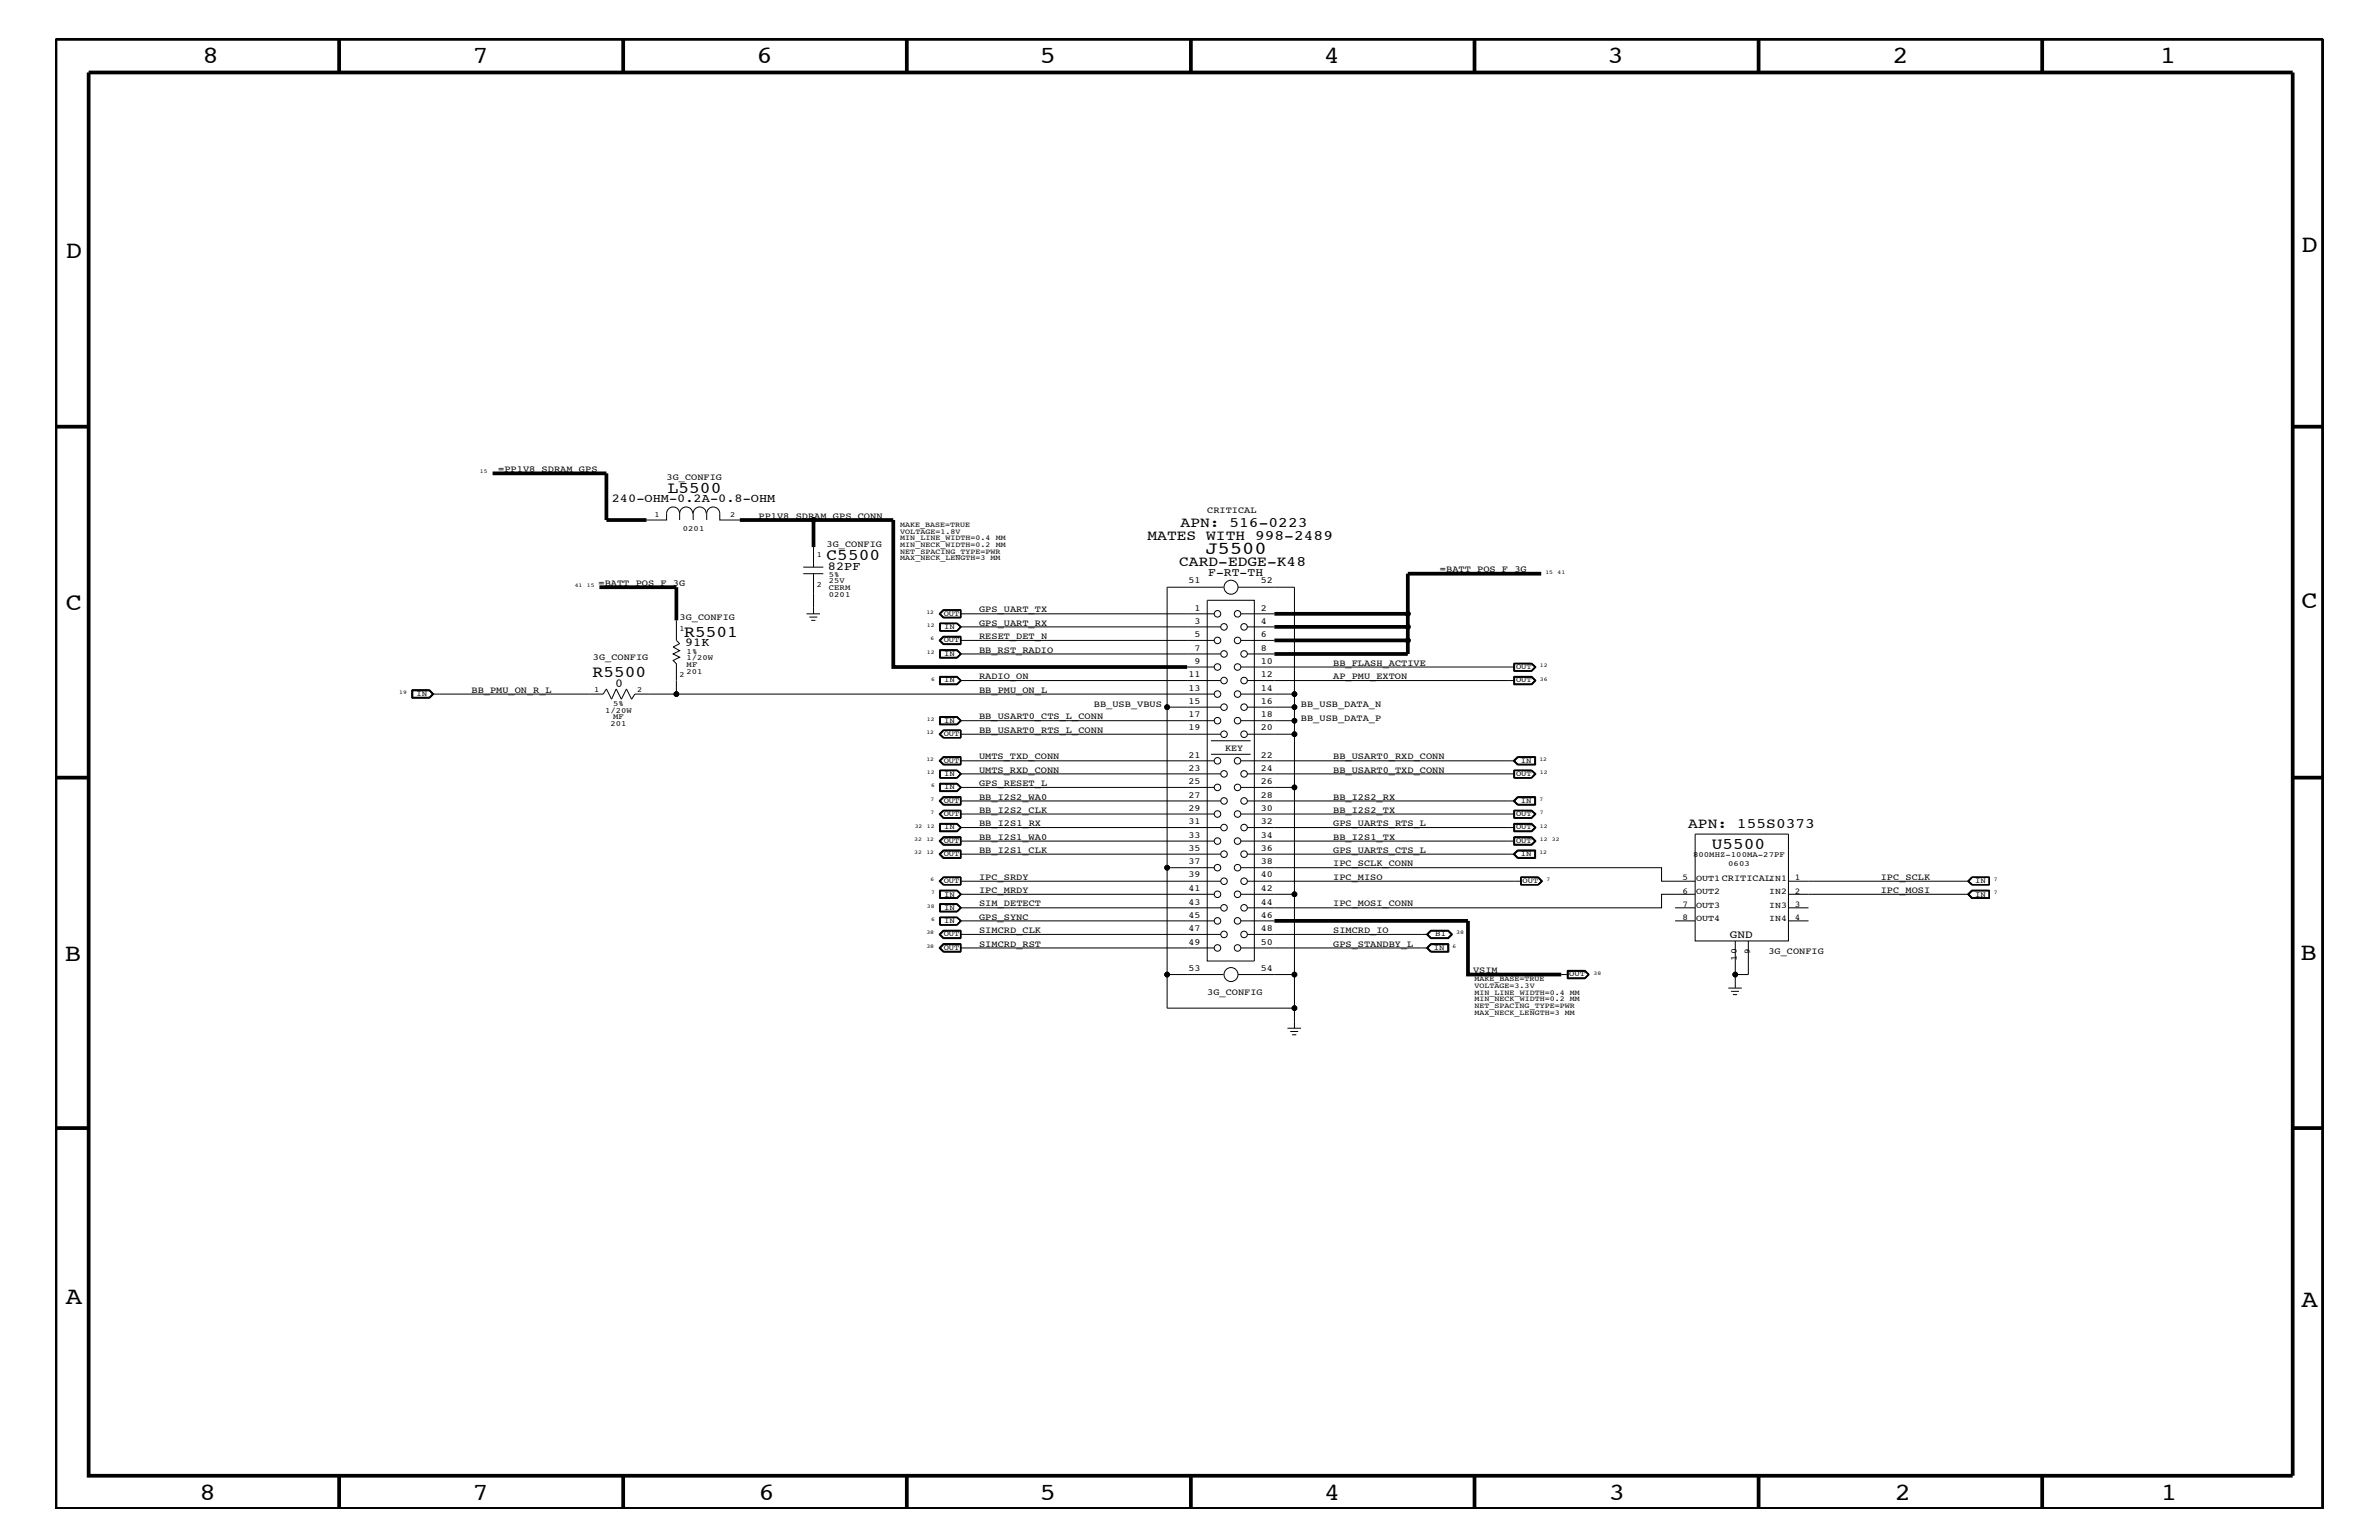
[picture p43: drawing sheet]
<svg xmlns="http://www.w3.org/2000/svg" width="432mm" height="279mm" viewBox="0 0 432 279" stroke-linecap="round" stroke-linejoin="round" font-family="sans-serif">
<defs><g id="words">
<g font-size="4.5">
<text x="36.7" y="11.5">8</text>
<text x="85.8" y="11.5">7</text>
<text x="137.3" y="11.5">6</text>
<text x="188.7" y="11.5">5</text>
<text x="240.3" y="11.5">4</text>
<text x="291.8" y="11.5">3</text>
<text x="343.5" y="11.5">2</text>
<text x="392" y="11.5">1</text>
<text x="11.9" y="46.8">D</text>
<text x="417.7" y="45.7">D</text>
<text x="11.9" y="110.6">C</text>
<text x="417.7" y="110.3">C</text>
<text x="11.8" y="174.3">B</text>
<text x="417.6" y="174.2">B</text>
<text x="11.9" y="236.7">A</text>
<text x="417.7" y="237.1">A</text>
<text x="36.2" y="272.1">8</text>
<text x="85.8" y="272.1">7</text>
<text x="137.7" y="272.1">6</text>
<text x="188.7" y="272.1">5</text>
<text x="240.4" y="272.1">4</text>
<text x="292" y="272.1">3</text>
<text x="343.9" y="272.1">2</text>
<text x="392.2" y="272.1">1</text>
</g>
<text font-size="3.3" x="218.8" y="100.5">J5500</text>
<g font-size="3">
<text x="121.2" y="89.4">L5500</text>
<text x="150" y="101.6">C5500</text>
<text x="124.2" y="115.5">R5501</text>
<text x="107.6" y="122.9">R5500</text>
<text x="310.7" y="154.1">U5500</text>
</g>
<g font-size="2.6">
<text x="214.3" y="95.6">APN: 516-0223</text>
<text x="208.3" y="98">MATES WITH 998-2489</text>
<text x="214" y="102.7">CARD-EDGE-K48</text>
<text x="306.4" y="150.1">APN: 155S0373</text>
</g>
<g font-size="2.2">
<text x="111" y="91.1">240-OHM-0.2A-0.8-OHM</text>
<text x="150.3" y="103.5">82PF</text>
<text x="124.4" y="117.3">91K</text>
<text x="111.6" y="124.6">0</text>
</g>
<text font-size="2.1" x="219.3" y="104.6">F-RT-TH</text>
<text font-size="2" x="314" y="170.2">GND</text>
<g font-size="1.7">
<text x="90.4" y="85.6">=PP1V8_SDRAM_GPS</text>
<text x="121" y="87.1">3G_CONFIG</text>
<text x="137.7" y="94.2">PP1V8_SDRAM_GPS_CONN</text>
<text x="219.1" y="93.2">CRITICAL</text>
<text x="150" y="99.3">3G_CONFIG</text>
<text x="108.6" y="106.3">=BATT_POS_F_3G</text>
<text x="215.7" y="105.9">51</text>
<text x="228.9" y="105.9">52</text>
<text x="261.4" y="103.8">=BATT_POS_F_3G</text>
<text x="123.4" y="112.6">3G_CONFIG</text>
<text x="177.7" y="111.1">GPS_UART_TX</text>
<text x="177.7" y="113.6">GPS_UART_RX</text>
<text x="216.8" y="110.8">1</text>
<text x="216.8" y="113.1">3</text>
<text x="228.9" y="110.8">2</text>
<text x="228.9" y="113.1">4</text>
<text x="107.6" y="119.8">3G_CONFIG</text>
<text x="177.7" y="115.9">RESET_DET_N</text>
<text x="177.7" y="118.4">BB_RST_RADIO</text>
<text x="216.8" y="115.6">5</text>
<text x="216.8" y="118.1">7</text>
<text x="228.9" y="118.1">8</text>
<text x="228.9" y="115.6">6</text>
<text x="85.6" y="125.7">BB_PMU_ON_R_L</text>
<text x="177.7" y="123.2">RADIO_ON</text>
<text x="177.7" y="125.7">BB_PMU_ON_L</text>
<text x="215.7" y="122.9">11</text>
<text x="215.7" y="125.3">13</text>
<text x="216.8" y="120.4">9</text>
<text x="228.9" y="120.4">10</text>
<text x="228.9" y="122.9">12</text>
<text x="228.9" y="125.3">14</text>
<text x="242" y="123.2">AP_PMU_EXTON</text>
<text x="242" y="120.8">BB_FLASH_ACTIVE</text>
<text x="177.7" y="130.5">BB_USART0_CTS_L_CONN</text>
<text x="198.5" y="128.3">BB_USB_VBUS</text>
<text x="215.7" y="127.7">15</text>
<text x="215.7" y="130.2">17</text>
<text x="228.9" y="127.7">16</text>
<text x="228.9" y="130.2">18</text>
<text x="236.1" y="128.3">BB_USB_DATA_N</text>
<text x="236.1" y="130.8">BB_USB_DATA_P</text>
<text x="177.7" y="133">BB_USART0_RTS_L_CONN</text>
<text x="177.7" y="137.8">UMTS_TXD_CONN</text>
<text x="215.7" y="132.5">19</text>
<text x="215.7" y="137.4">21</text>
<text x="222.4" y="136.2">KEY</text>
<text x="228.9" y="132.5">20</text>
<text x="228.9" y="137.4">22</text>
<text x="242" y="137.8">BB_USART0_RXD_CONN</text>
<text x="177.7" y="142.6">GPS_RESET_L</text>
<text x="177.7" y="140.2">UMTS_RXD_CONN</text>
<text x="215.7" y="139.8">23</text>
<text x="215.7" y="142.3">25</text>
<text x="228.9" y="139.8">24</text>
<text x="228.9" y="142.3">26</text>
<text x="242" y="140.2">BB_USART0_TXD_CONN</text>
<text x="177.7" y="147.5">BB_I2S2_CLK</text>
<text x="177.7" y="149.9">BB_I2S1_RX</text>
<text x="177.7" y="145.1">BB_I2S2_WA0</text>
<text x="215.7" y="144.7">27</text>
<text x="215.7" y="147.1">29</text>
<text x="215.7" y="149.5">31</text>
<text x="228.9" y="144.7">28</text>
<text x="228.9" y="147.1">30</text>
<text x="228.9" y="149.5">32</text>
<text x="242" y="147.5">BB_I2S2_TX</text>
<text x="242" y="145.1">BB_I2S2_RX</text>
<text x="242" y="149.9">GPS_UARTS_RTS_L</text>
<text x="177.7" y="152.3">BB_I2S1_WA0</text>
<text x="177.7" y="154.7">BB_I2S1_CLK</text>
<text x="215.7" y="152">33</text>
<text x="215.7" y="154.4">35</text>
<text x="228.9" y="152">34</text>
<text x="228.9" y="154.4">36</text>
<text x="242" y="152.3">BB_I2S1_TX</text>
<text x="242" y="154.7">GPS_UARTS_CTS_L</text>
<text x="177.7" y="162">IPC_MRDY</text>
<text x="177.7" y="159.6">IPC_SRDY</text>
<text x="215.7" y="156.8">37</text>
<text x="215.7" y="159.2">39</text>
<text x="215.7" y="161.7">41</text>
<text x="228.9" y="156.8">38</text>
<text x="228.9" y="159.2">40</text>
<text x="228.9" y="161.7">42</text>
<text x="242" y="157.2">IPC_SCLK_CONN</text>
<text x="242" y="159.6">IPC_MISO</text>
<text x="341.4" y="162">IPC_MOSI</text>
<text x="341.4" y="159.6">IPC_SCLK</text>
<text x="177.7" y="166.9">GPS_SYNC</text>
<text x="177.7" y="164.5">SIM_DETECT</text>
<text x="215.7" y="164.1">43</text>
<text x="215.7" y="166.5">45</text>
<text x="228.9" y="164.1">44</text>
<text x="228.9" y="166.5">46</text>
<text x="242" y="164.5">IPC_MOSI_CONN</text>
<text x="177.7" y="169.3">SIMCRD_CLK</text>
<text x="177.7" y="171.7">SIMCRD_RST</text>
<text x="215.7" y="168.9">47</text>
<text x="215.7" y="171.4">49</text>
<text x="228.9" y="168.9">48</text>
<text x="228.9" y="171.4">50</text>
<text x="242" y="171.7">GPS_STANDBY_L</text>
<text x="242" y="169.3">SIMCRD_IO</text>
<text x="321" y="173.2">3G_CONFIG</text>
<text x="215.7" y="176.2">53</text>
<text x="228.9" y="176.2">54</text>
<text x="267.4" y="176.6">VSIM</text>
<text x="219.1" y="180.5">3G_CONFIG</text>
</g>
<g font-size="1.6">
<text x="305.4" y="159.7">5</text>
<text x="307.8" y="159.9">OUT1CRITICALIN1</text>
<text x="325.8" y="159.7">1</text>
<text x="305.4" y="162.2">6</text>
<text x="305.4" y="164.5">7</text>
<text x="305.4" y="167">8</text>
<text x="307.8" y="162.3">OUT2</text>
<text x="307.8" y="164.7">OUT3</text>
<text x="307.8" y="167.1">OUT4</text>
<text x="321.1" y="162.3">IN2</text>
<text x="321.1" y="167.1">IN4</text>
<text x="321.1" y="164.7">IN3</text>
<text x="325.8" y="162.2">2</text>
<text x="325.8" y="164.5">3</text>
<text x="325.8" y="167">4</text>
<text x="317.7" y="173.1" transform="rotate(-90 317.7 173.1)">9</text>
<text x="315.2" y="174.3" transform="rotate(-90 315.2 174.3)">10</text>
</g>
<g font-size="1.4">
<text x="118.8" y="93.8">1</text>
<text x="132.5" y="93.8">2</text>
<text x="163.4" y="95.6">MAKE_BASE=TRUE</text>
<text x="124" y="96.3">0201</text>
<text x="148.3" y="101">1</text>
<text x="163.4" y="98">MIN_LINE_WIDTH=0.4 MM</text>
<text x="163.4" y="99.3">MIN_NECK_WIDTH=0.2 MM</text>
<text x="163.4" y="96.8">VOLTAGE=1.8V</text>
<text x="163.4" y="100.4">NET_SPACING_TYPE=PWR</text>
<text x="163.4" y="101.6">MAX_NECK_LENGTH=3 MM</text>
<text x="148.3" y="106.5">2</text>
<text x="150.5" y="105.8">25V</text>
<text x="150.5" y="107">CERM</text>
<text x="150.5" y="104.7">5%</text>
<text x="150.5" y="108.2">0201</text>
<text x="171.3" y="111.7">OUT</text>
<text x="123.4" y="114.4">1</text>
<text x="124.6" y="119.8">1/20W</text>
<text x="124.6" y="118.6">1%</text>
<text x="171.3" y="116.5">OUT</text>
<text x="171.4" y="119">IN</text>
<text x="171.4" y="114.2">IN</text>
<text x="107.9" y="125.5">1</text>
<text x="115.7" y="125.5">2</text>
<text x="123.4" y="122.9">2</text>
<text x="124.6" y="122.3">201</text>
<text x="124.6" y="121">MF</text>
<text x="171.4" y="123.8">IN</text>
<text x="275.2" y="121.4">OUT</text>
<text x="275.2" y="123.8">OUT</text>
<text x="75.6" y="126.3">IN</text>
<text x="109.9" y="129.3">1/20W</text>
<text x="110.8" y="131.7">201</text>
<text x="111.3" y="128">5%</text>
<text x="111.3" y="130.5">MF</text>
<text x="171.4" y="131.1">IN</text>
<text x="171.3" y="133.5">OUT</text>
<text x="171.3" y="138.4">OUT</text>
<text x="171.4" y="140.8">IN</text>
<text x="171.4" y="143.2">IN</text>
<text x="275.2" y="140.8">OUT</text>
<text x="276" y="138.4">IN</text>
<text x="171.3" y="145.7">OUT</text>
<text x="171.3" y="148.1">OUT</text>
<text x="275.2" y="148.1">OUT</text>
<text x="276" y="145.7">IN</text>
<text x="171.3" y="152.9">OUT</text>
<text x="171.3" y="155.4">OUT</text>
<text x="171.4" y="150.5">IN</text>
<text x="275.2" y="152.9">OUT</text>
<text x="275.2" y="150.5">OUT</text>
<text x="276" y="155.4">IN</text>
<text x="307.3" y="155.6">800MHZ-100MA-27PF</text>
<text x="171.3" y="160.2">OUT</text>
<text x="276.4" y="160.2">OUT</text>
<text x="313.7" y="157.1">0603</text>
<text x="358.5" y="160.2">IN</text>
<text x="171.4" y="162.7">IN</text>
<text x="171.4" y="165">IN</text>
<text x="171.4" y="167.5">IN</text>
<text x="358.5" y="162.7">IN</text>
<text x="171.3" y="169.9">OUT</text>
<text x="171.3" y="172.3">OUT</text>
<text x="260.3" y="172.3">IN</text>
<text x="260.5" y="169.9">BI</text>
<text x="267.6" y="178">MAKE_BASE=TRUE</text>
<text x="267.6" y="179.3">VOLTAGE=3.3V</text>
<text x="284.8" y="177.2">OUT</text>
<text x="267.6" y="181.6">MIN_NECK_WIDTH=0.2 MM</text>
<text x="267.6" y="180.5">MIN_LINE_WIDTH=0.4 MM</text>
<text x="267.6" y="184.1">MAX_NECK_LENGTH=3 MM</text>
<text x="267.6" y="182.9">NET_SPACING_TYPE=PWR</text>
</g>
<g font-size="1">
<text x="87.1" y="85.9">15</text>
<text x="104.3" y="106.5">41</text>
<text x="106.5" y="106.5">15</text>
<text x="280.5" y="104.1">15</text>
<text x="282.7" y="104.1">41</text>
<text x="168.1" y="111.4">12</text>
<text x="168.2" y="113.7">12</text>
<text x="168.2" y="118.6">12</text>
<text x="168.9" y="116.2">6</text>
<text x="72.5" y="125.9">19</text>
<text x="169" y="123.5">6</text>
<text x="279.5" y="121">12</text>
<text x="279.5" y="123.5">36</text>
<text x="168.2" y="130.8">12</text>
<text x="168.1" y="133.2">12</text>
<text x="168.1" y="138">12</text>
<text x="168.2" y="140.4">12</text>
<text x="169" y="142.9">6</text>
<text x="279.4" y="138">12</text>
<text x="279.5" y="140.4">12</text>
<text x="168.9" y="145.3">7</text>
<text x="168.9" y="147.7">7</text>
<text x="279.4" y="145.3">7</text>
<text x="279.5" y="147.7">7</text>
<text x="165.9" y="152.6">32</text>
<text x="165.9" y="155">32</text>
<text x="166" y="150.1">32</text>
<text x="168.1" y="152.6">12</text>
<text x="168.1" y="155">12</text>
<text x="168.2" y="150.1">12</text>
<text x="279.4" y="155">12</text>
<text x="279.5" y="150.1">12</text>
<text x="279.5" y="152.6">12</text>
<text x="281.7" y="152.6">32</text>
<text x="168.9" y="159.9">6</text>
<text x="280.7" y="159.9">7</text>
<text x="361.9" y="159.9">7</text>
<text x="168.2" y="164.7">38</text>
<text x="169" y="162.2">7</text>
<text x="169" y="167.1">6</text>
<text x="361.9" y="162.2">7</text>
<text x="168.1" y="169.5">38</text>
<text x="168.1" y="172">38</text>
<text x="263.7" y="172">6</text>
<text x="264.3" y="169.5">38</text>
<text x="289.2" y="176.8">38</text>
</g>
</g></defs>
<g fill="none" stroke="#000" stroke-width=".18">
<path d="M123.4 93.2a1.19 1.19 0 0 0-1.2-1.2 1.19 1.19 0 0 0-1.2 1.2v1.1h-3.7M123.4 93.2v1.1M123.4 93.2a1.19 1.19 0 0 1 1.1-1.2 1.19 1.19 0 0 1 1.2 1.2M128.2 93.2a1.19 1.19 0 0 0-1.2-1.2 1.19 1.19 0 0 0-1.2 1.2v1.1M128.3 94.3v-1.1a1.19 1.19 0 0 1 1.2-1.2 1.19 1.19 0 0 1 1.1 1.2v1.1h3.7M147.7 99.3v3.6M122.8 112.6v3.6l.6 .6-1.2 .6 1.2 .7-1.2 .5 1.2 .6-1.2 .6 .6 .6v5.5h97.6M145.8 102.9h3.6M145.8 104.1h3.6M146.4 111.4h2.4M146.9 112h1.4M147.2 112.6h.8"/>
<path d="M147.7 104.1v7.3M170.5 117.9h3.2l.8 .7-.8 .8h-3.2zM170.6 113.1v1.4M170.6 117.9v1.4h3.1M170.6 118h3.1l.6 .6M170.6 113.1h3.1l.6 .6M170.7 113.1v1.3M170.7 118.1h3l.6 .5-.6 .6h-3zM171.2 110.6h3.2v1.5h-3.2l-.8-.7zM171.2 115.4h3.2v1.6h-3.2l-.8-.8zM171.3 115.5l-.7 .7 .7 .7M171.3 110.7l-.7 .7 .7 .6"/>
<path d="M173.7 113.1l.6 .6M173.7 117.9l.7 .7-.7 .7M173.7 113.1l.7 .6-.7 .8M173.7 113.1h-3.2v1.4h3.2M173.7 113.1l.8 .6-.8 .8M174.3 118.6h47.3M174.3 116.2h46.1M174.3 111.4h46.1M174.3 113.7h47.3M174.3 115.6h-3l-.6 .6 .6 .6h3M174.3 110.8h-3l-.6 .6 .6 .6h3M174.3 113.7l-.6 .7"/>
<path d="M174.3 110.7v1.3M174.3 115.5v1.4M174.3 118.6l-.6 .7M174.3 113.7l-.6 .7h-3.1M174.4 115.5h-3.2l-.7 .7 .7 .7h3.2M174.4 110.7h-3.2l-.7 .7 .7 .6h3.2M219.1 108.9h8.6v65.5h-8.6zM222.1 106.5h-10.3v21.8h9.8M224.7 106.5h10.2v36.4M225.2 116.2h6.1M225.2 111.4h6.1M226.4 118.6h4.9"/>
<path d="M226.4 113.7h4.9M74.8 125.2h3.2l.7 .7-.7 .8h-3.2zM74.8 125.3h3.2l.6 .6-.6 .6h-3.2zM78 125.2l.7 .7-.7 .7h-3.2M78.5 125.9l-.6-.6h-3v1.2M78.5 125.9h31l.6-.9 .9 1.9 .8-1.9 1 1.9 .9-1.9 .9 1.9 .6-1h7.6M78.5 125.9l-.6 .6M170.4 138l.8-.7h3.2v1.5h-3.2zM170.5 122.7h3.2l.8 .8-.8 .7h-3.2zM170.5 130h3.2l.8 .8-.8 .7h-3.2zM170.6 139.7v1.5M170.6 139.8h3.1l.6 .6"/>
<path d="M170.7 122.9h3l.6 .6-.6 .6h-3zM170.7 130.2h3l.6 .6-.6 .5h-3zM170.7 139.8v1.3M171.2 132.4l-.7 .8 .7 .7M171.2 132.4l-.8 .8 .8 .7M171.2 132.4h3.2v1.5h-3.2M171.3 132.5l-.6 .7 .6 .6M171.3 132.5h3v1.3h-3M171.3 137.4l-.7 .6 .7 .7M171.3 132.5l-.7 .7 .7 .6M173.7 139.8l.6 .6M173.7 139.7l.7 .7-.7 .8"/>
<path d="M173.7 122.8l.7 .7-.7 .6M173.7 130.1l.7 .7-.7 .6M173.7 122.8l.6 .7M173.7 130.1l.6 .7M173.7 139.7h-3.2v1.5h3.2M173.7 122.8h-3.1v1.3h3.1M173.7 130.1h-3.1v1.3h3.1M173.7 139.7l.8 .7-.8 .8M174.3 138h46.1M174.3 123.5h47.3M174.3 130.8h46.1M174.3 133.2h47.3"/>
<path d="M174.3 137.4h-3l-.6 .6 .6 .6h3M174.3 137.4v1.3M174.3 123.5l-.6 .6M174.3 130.8l-.6 .6M174.4 137.4h-3.2l-.7 .6 .7 .7h3.2M211.8 128.3v29.1h8.6M215.5 121h4.9M219.8 136.8h7.2M219.8 134.4h7.2M225.2 138h49.7M225.2 121h49.7M225.2 130.8h9.7"/>
<path d="M225.2 125.9h9.7M226.4 123.5h48.5M226.4 133.2h8.5M226.4 128.3h8.5M274.7 120.3h3.3l.8 .7-.8 .8h-3.3zM274.7 122.7h3.3l.8 .8-.8 .7h-3.3zM274.7 139.7h3.3l.8 .7-.8 .8h-3.3zM274.8 120.3v1.5M274.8 139.7v1.5M274.8 121.7h3.2M274.8 139.8h3.2M274.8 120.4h3.2"/>
<path d="M274.9 138l.6-.6h3.1v1.2h-3.1zM274.9 120.4v1.3M274.9 122.9h3.1l.6 .6-.6 .6h-3.1zM274.9 139.8v1.3M275.4 137.3h3.3v1.5h-3.3l-.7-.8zM275.5 137.4l-.7 .6 .7 .7M275.5 137.4l-.8 .6 .8 .7M275.5 137.4h3.1v1.3h-3.1M278 139.8l.6 .6-.6 .7M278 120.4l.6 .6-.6 .7M278 122.8h-3.2v1.3h3.2M278 139.7l.7 .7-.7 .8"/>
<path d="M278 120.3l.7 .7-.7 .8M278 122.8l.7 .7-.7 .6M278 122.8l.6 .7-.6 .6M170.4 155l.8-.8h3.2v1.5h-3.2zM170.4 145.3l.8-.7h3.2v1.5h-3.2zM170.5 142.1h3.2l.8 .8-.8 .7h-3.2zM170.5 149.4h3.2l.8 .7-.8 .8h-3.2zM170.6 155l.7-.6h3v1.2h-3zM170.6 152.6l.7-.7h3v1.3h-3zM170.7 142.3h3l.6 .6-.6 .6h-3zM170.7 149.5h3l.6 .6-.6 .6h-3zM171.2 144.6l-.7 .7 .7 .7h3.2"/>
<path d="M171.2 151.8l-.7 .8 .7 .7h3.2M171.2 159.1l-.7 .8 .7 .7M171.2 147l-.7 .7 .7 .7M171.2 159.1l-.8 .8 .8 .7M171.2 147l-.8 .7 .8 .7M171.2 159.1h3.2v1.5h-3.2M171.2 147h3.2v1.4h-3.2M171.2 151.8h3.2v1.6h-3.2l-.8-.8zM171.3 159.2l-.6 .7 .6 .6M171.3 147.1l-.6 .6 .6 .7M171.3 154.4l-.6 .6 .6 .6h3M171.3 159.2h3v1.3h-3"/>
<path d="M171.3 146l-.7-.7 .7-.7h3v1.4M171.3 147.1h3v1.3h-3M171.3 159.2l-.7 .7 .7 .6M171.3 147.1l-.7 .6 .7 .7M173.7 149.5l.7 .6-.7 .7M173.7 142.2l.7 .7-.7 .6M173.7 149.5l.6 .6M173.7 142.2l.6 .7M173.7 142.2h-3.1v1.3h3.1M173.7 149.5h-3.1v1.3h3.1M174.3 140.4h47.3M174.3 159.9h47.3"/>
<path d="M174.3 145.3h47.3M174.3 147.7h46.1M174.3 152.6h46.1M174.3 150.1h47.3M174.3 155h47.3M174.3 142.9h46.1M174.3 144.7h-3l-.6 .6 .6 .6h3M174.3 152h-3l-.6 .6 .6 .6M174.3 140.4l-.6 .7M174.3 140.4l-.6 .7h-3.1M174.3 150.1l-.6 .7M174.3 142.9l-.6 .6"/>
<path d="M174.4 154.3h-3.2l-.7 .7 .7 .7M211.8 157.4v19.4h10.3M225.2 157.4h76.4v2.5h6.1M225.2 147.7h49.7M225.2 152.6h49.7M225.2 142.9h9.7M226.4 140.4h48.5M226.4 159.9h49.7M226.4 145.3h48.5M226.4 150.1h48.5M226.4 155h48.5M234.9 142.9v19.3h-9.7"/>
<path d="M274.7 145.3l.7-.7h3.3v1.5h-3.3zM274.7 155l.7-.8h3.3v1.5h-3.3zM274.7 147h3.3l.8 .7-.8 .7h-3.3zM274.7 149.4h3.3l.8 .7-.8 .8h-3.3zM274.7 151.8h3.3l.8 .8-.8 .8h-3.3zM274.8 141.1h3.2M274.8 147v1.4M274.8 151.8v1.5h3.2l.7-.7-.7-.8M274.8 148.4h3.2M274.8 153.2h3.2M274.8 147.1h3.2M274.8 151.9h3.2l.6 .7-.6 .6"/>
<path d="M274.9 145.3l.6-.6h3.1v1.2h-3.1zM274.9 147.1v1.3M274.9 149.5h3.1l.6 .6-.6 .6h-3.1zM275.5 154.4l-.7 .6 .7 .6h3.1M275.5 144.6l-.8 .7 .8 .7M275.5 154.4l-.6 .6 .6 .6h3.1v-1.2M275.5 154.4h3.1M278 147.1l.6 .6-.6 .7M278 149.5h-3.2v1.3h3.2M278 153.2l.6-.6-.6-.6h-3.1v1.2M278 147l.7 .7-.7 .7M278 149.5l.7 .6-.7 .7"/>
<path d="M278 149.5l.6 .6-.6 .7M278.6 144.6h-3.1l-.7 .7 .7 .7M278.6 144.6v1.4h-3.1M278.6 155.7v-1.4h-3.1l-.8 .7 .8 .7M279.1 159.2l.7 .7-.7 .6M279.1 159.2l.6 .7-.6 .6M279.1 159.2h-3v1.3h3M279.2 159.1l.8 .8-.8 .7M279.2 159.1l.7 .8-.7 .7M279.2 159.1h-3.2v1.5h3.2M307.7 151.3h16.9v19.4h-16.9zM324.6 159.9h32.8"/>
<path d="M357.9 159.1h3.2v1.5h-3.2M357.9 159.1l-.7 .8 .7 .7M357.9 159.1l-.8 .8 .8 .7M358 159.2l-.6 .7 .6 .6M358 159.2h3v1.3h-3M358 159.2l-.7 .7 .7 .6M170.5 161.5h3.2l.8 .7-.8 .8h-3.2zM170.5 163.9h3.2l.8 .8-.8 .8h-3.2zM170.6 166.4v1.4M170.6 166.5h3.1l.6 .6M170.7 161.7h3l.6 .5-.6 .6h-3zM170.7 164.1h3l.6 .6-.6 .6h-3z"/>
<path d="M170.7 166.5v1.3M171.2 171.2l-.7 .8 .7 .7h3.2M171.2 168.8h3.2v1.5h-3.2l-.8-.8zM171.2 171.2h3.2v1.5h-3.2l-.8-.7zM171.3 172.7l-.7-.7 .7-.7h3v1.4M171.3 168.9l-.7 .6 .7 .7M173.7 166.5l.6 .6M173.7 161.6l.7 .6-.7 .8M173.7 164l.7 .7-.7 .7M173.7 166.4l.7 .7-.7 .7M173.7 161.6l.6 .6M173.7 164l.6 .7"/>
<path d="M173.7 161.6h-3.1v1.4M173.7 166.4h-3.2v1.4h3.2M173.7 164h-3.1v1.4h3.1M173.7 166.4l.8 .7-.8 .7M174.3 162.2h46.1M174.3 164.7h47.3M174.3 167.1h46.1M174.3 169.5h47.3M174.3 172h46.1M174.3 168.9h-3l-.6 .6 .6 .6h3M174.3 171.4h-3l-.6 .6 .6 .6h3M174.3 167.1l-.6 .7"/>
<path d="M174.3 168.9v1.3M174.3 162.2l-.6 .7h-3.1M174.3 164.7l-.6 .7M174.3 167.1l-.6 .7h-3.1M174.4 168.9h-3.2l-.7 .6 .7 .7h3.2M211.8 176.8v6.1h23.1v3.6M224.7 176.8h10.2M225.2 167.1h6.1M225.2 172h34M226.4 169.5h32.8M234.9 162.2v20.7M259.2 169.5l.6-.6h3l.6 .6-.6 .6h-3z"/>
<path d="M259.7 171.2h3.3v1.5h-3.3l-.8-.7zM259.7 168.8h3.2l.8 .7-.8 .8h-3.2l-.8-.8zM259.7 168.9h3.1l.8 .6-.8 .7h-3.1l-.7-.7zM259.8 168.9h3l.7 .6-.7 .7h-3l-.7-.7zM259.8 172.7l-.7-.7 .7-.7h3v1.4M262.8 171.4h-3l-.6 .6 .6 .6h3M262.9 171.2v1.5h-3.2l-.7-.7 .7-.8M283.4 176.8h1.2M284.5 176.1h3.2M284.5 176.1h3.2l.8 .7-.8 .8h-3.2zM284.5 177.5h3.2M284.6 176.1v1.4"/>
<path d="M284.6 176.2h3l.7 .6-.7 .6h-3zM287.7 176.1l.7 .7-.7 .7M287.7 176.1l.6 .7M288.3 176.8l-.6 .7M304 164.7h3.7M304 167.1h3.7M307.7 162.2h-6.1v2.5h-75.2M313.7 179.3h2.4M314.2 179.9h1.4M315 170.7v8.6M317.3 170.7v6.1h-2.3M324.6 162.2h32.8"/>
<path d="M324.6 164.7h3.7M324.6 167.1h3.7M357.9 161.5h3.2v1.5h-3.2l-.8-.8zM361 161.7h-3l-.6 .5 .6 .6h3M361 161.6v1.3h-3l-.7-.7 .7-.6M361.1 161.6h-3.2l-.7 .6 .7 .8M233.7 186.5h2.4M234.2 187.1h1.4M234.5 187.7h.8M314.5 180.5h.8"/>
<circle cx="147.7" cy="94.3" r=".42"/>
<circle cx="221" cy="116.2" r=".59"/>
<circle cx="221" cy="111.4" r=".59"/>
<circle cx="222.2" cy="118.6" r=".59"/>
<circle cx="222.2" cy="113.7" r=".59"/>
<circle cx="223.4" cy="106.5" r="1.27"/>
<circle cx="224.6" cy="111.4" r=".59"/>
<circle cx="224.6" cy="116.2" r=".59"/>
<circle cx="225.8" cy="113.7" r=".59"/>
<circle cx="225.8" cy="118.6" r=".59"/>
<circle cx="255.5" cy="116.2" r=".42"/>
<circle cx="255.5" cy="113.7" r=".42"/>
<circle cx="255.5" cy="111.4" r=".42"/>
<circle cx="122.8" cy="125.9" r=".42"/>
<circle cx="211.8" cy="128.3" r=".42"/>
<circle cx="221" cy="138" r=".59"/>
<circle cx="221" cy="121" r=".59"/>
<circle cx="221" cy="130.8" r=".59"/>
<circle cx="221" cy="125.9" r=".59"/>
<circle cx="222.2" cy="133.2" r=".59"/>
<circle cx="222.2" cy="123.5" r=".59"/>
<circle cx="222.2" cy="128.3" r=".59"/>
<circle cx="224.6" cy="121" r=".59"/>
<circle cx="224.6" cy="125.9" r=".59"/>
<circle cx="224.6" cy="138" r=".59"/>
<circle cx="224.6" cy="130.8" r=".59"/>
<circle cx="225.8" cy="123.5" r=".59"/>
<circle cx="225.8" cy="128.3" r=".59"/>
<circle cx="225.8" cy="133.2" r=".59"/>
<circle cx="234.9" cy="130.8" r=".42"/>
<circle cx="234.9" cy="133.2" r=".42"/>
<circle cx="234.9" cy="125.9" r=".42"/>
<circle cx="234.9" cy="128.3" r=".42"/>
<circle cx="211.8" cy="157.4" r=".42"/>
<circle cx="221" cy="157.4" r=".59"/>
<circle cx="221" cy="142.9" r=".59"/>
<circle cx="221" cy="147.7" r=".59"/>
<circle cx="221" cy="152.6" r=".59"/>
<circle cx="222.2" cy="159.9" r=".59"/>
<circle cx="222.2" cy="150.1" r=".59"/>
<circle cx="222.2" cy="145.3" r=".59"/>
<circle cx="222.2" cy="155" r=".59"/>
<circle cx="222.2" cy="140.4" r=".59"/>
<circle cx="224.6" cy="152.6" r=".59"/>
<circle cx="224.6" cy="157.4" r=".59"/>
<circle cx="224.6" cy="142.9" r=".59"/>
<circle cx="224.6" cy="147.7" r=".59"/>
<circle cx="225.8" cy="155" r=".59"/>
<circle cx="225.8" cy="159.9" r=".59"/>
<circle cx="225.8" cy="150.1" r=".59"/>
<circle cx="225.8" cy="140.4" r=".59"/>
<circle cx="225.8" cy="145.3" r=".59"/>
<circle cx="234.9" cy="142.9" r=".42"/>
<circle cx="211.8" cy="176.8" r=".42"/>
<circle cx="221" cy="172" r=".59"/>
<circle cx="221" cy="167.1" r=".59"/>
<circle cx="221" cy="162.2" r=".59"/>
<circle cx="222.2" cy="169.5" r=".59"/>
<circle cx="222.2" cy="164.7" r=".59"/>
<circle cx="223.4" cy="176.8" r="1.27"/>
<circle cx="224.6" cy="162.2" r=".59"/>
<circle cx="224.6" cy="172" r=".59"/>
<circle cx="224.6" cy="167.1" r=".59"/>
<circle cx="225.8" cy="169.5" r=".59"/>
<circle cx="225.8" cy="164.7" r=".59"/>
<circle cx="234.9" cy="176.8" r=".42"/>
<circle cx="234.9" cy="162.2" r=".42"/>
<circle cx="315" cy="176.8" r=".42"/>
<circle cx="234.9" cy="182.9" r=".42"/>
</g>
<g fill="none" stroke="#000" stroke-width=".68" stroke-linecap="butt">
<path d="M10.1 7.1h411.5v266.7h-411.5zM16.1 13.2h400v254.5h-400zM61.6 7.1v6.1M113.1 7.1v6.1M164.6 7.1v6.1M216.2 7.1v6.1M267.6 7.1v6.1M319.2 7.1v6.1M370.7 7.1v6.1M10.1 77.4h6M416.1 77.4h5.5M89.4 85.9h20.7v8.4h7.2"/>
<path d="M134.3 94.3h27.8v26.7h53.4M147.7 94.3v5M108.8 106.5h14v6.1M231.3 113.7h24.2M231.3 116.2h24.2M255.5 111.4v7.2h-24.2M279.7 104.1h-24.2v7.3h-24.2M10.1 141.1h6M416.1 141.1h5.5M231.3 167.1h35.1v9.7h17M10.1 204.7h6M416.1 204.7h5.5"/>
<path d="M61.6 267.7v6.1M113.1 267.7v6.1M164.6 267.7v6.1M216.2 268v5.8M267.6 267.7v6.1M319.2 267.7v6.1M370.7 267.7v6.1"/>
</g>
<g fill="#000">
<circle cx="147.7" cy="94.3" r=".42"/>
<circle cx="255.5" cy="116.2" r=".42"/>
<circle cx="255.5" cy="113.7" r=".42"/>
<circle cx="255.5" cy="111.4" r=".42"/>
<circle cx="122.8" cy="125.9" r=".42"/>
<circle cx="211.8" cy="128.3" r=".42"/>
<circle cx="234.9" cy="130.8" r=".42"/>
<circle cx="234.9" cy="125.9" r=".42"/>
<circle cx="234.9" cy="133.2" r=".42"/>
<circle cx="234.9" cy="128.3" r=".42"/>
<circle cx="211.8" cy="157.4" r=".42"/>
<circle cx="234.9" cy="142.9" r=".42"/>
<circle cx="211.8" cy="176.8" r=".42"/>
<circle cx="234.9" cy="176.8" r=".42"/>
<circle cx="234.9" cy="162.2" r=".42"/>
<circle cx="315" cy="176.8" r=".42"/>
<circle cx="234.9" cy="182.9" r=".42"/>
</g>
<use href="#words"/>
</svg>
